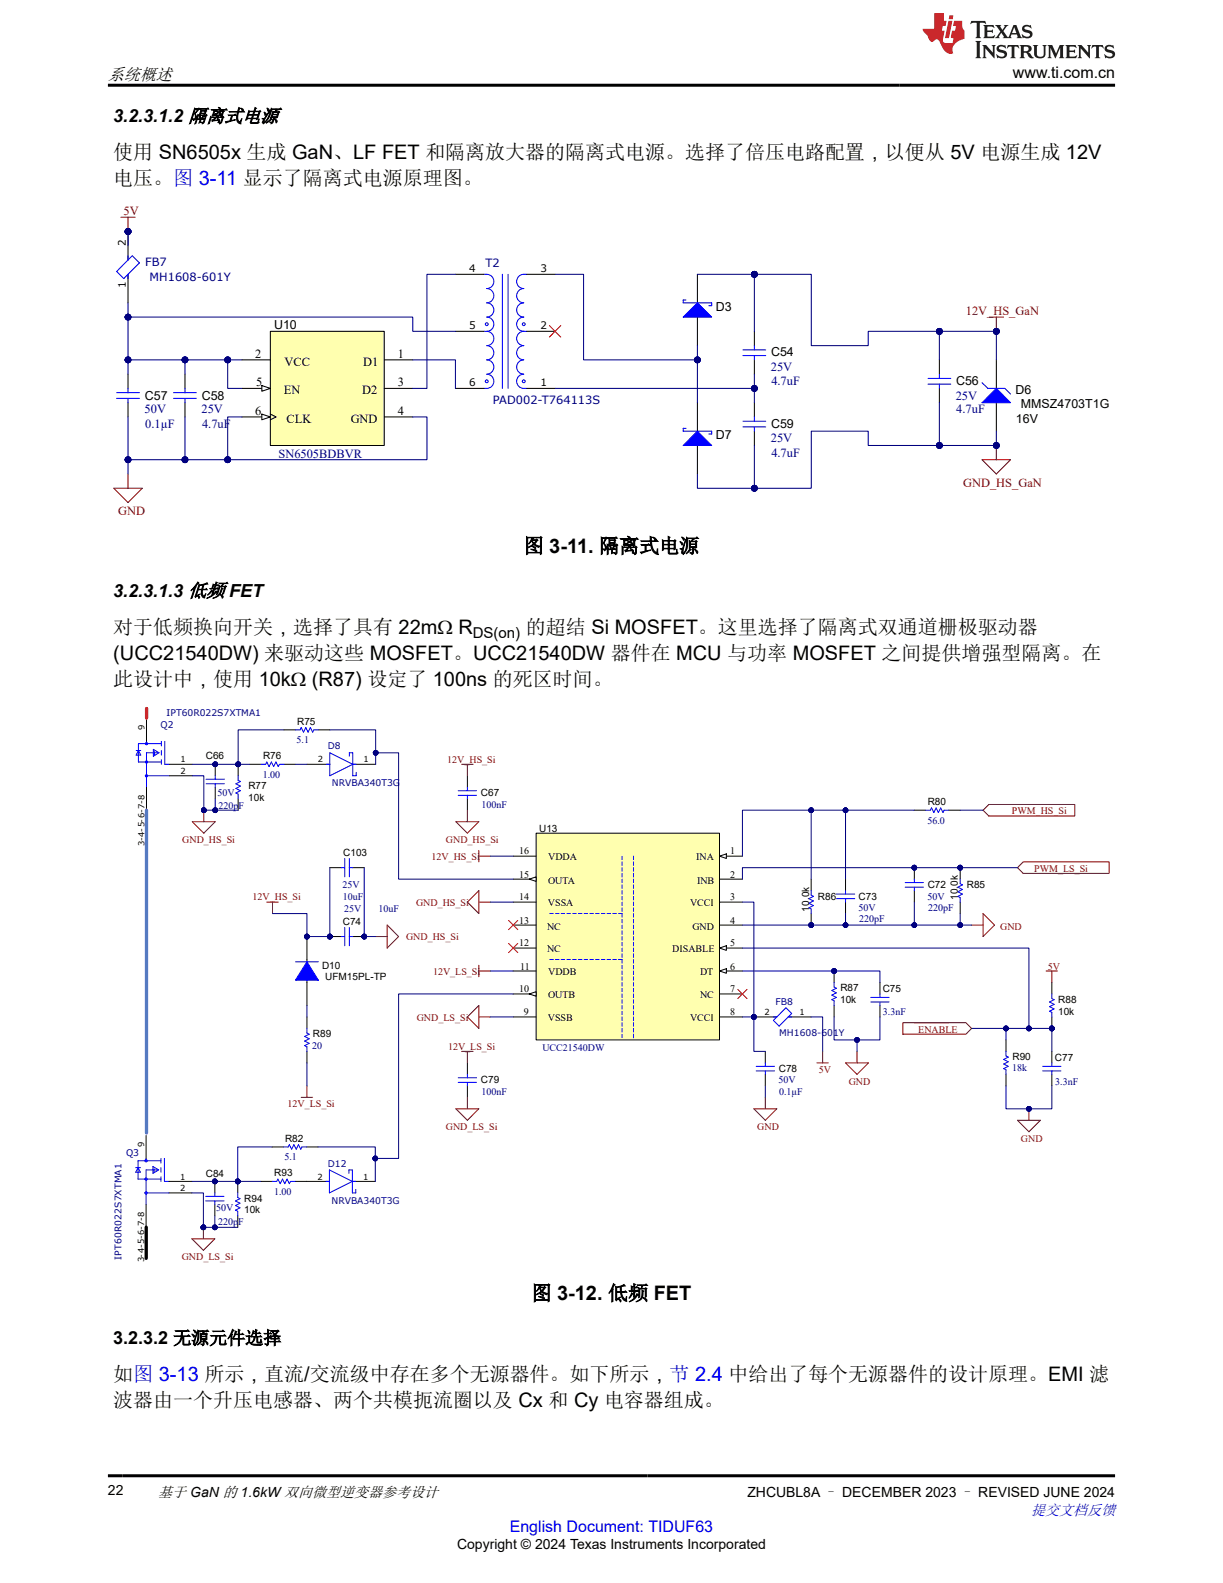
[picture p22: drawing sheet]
<svg xmlns="http://www.w3.org/2000/svg" width="216mm" height="279mm" viewBox="0 0 216 279" stroke-linecap="round" stroke-linejoin="round" font-family="sans-serif">
<defs><g id="words">
<g font-size="3.5">
<text x="20" y="28.2">使用 SN6505x 生成 GaN、LF FET 和隔离放大器的隔离式电源。选择了倍压电路配置，以便从 5V 电源生成 12V</text>
<text x="20" y="32.7">电压。图 3-11 显示了隔离式电源原理图。</text>
<text x="92.5" y="97.6">图 3-11. 隔离式电源</text>
<text x="20" y="111.9">对于低频换向开关，选择了具有 22mΩ R</text>
<text x="92.8" y="111.9">的超结 Si MOSFET。这里选择了隔离式双通道栅极驱动器</text>
<text x="20" y="116.5">(UCC21540DW) 来驱动这些 MOSFET。UCC21540DW 器件在 MCU 与功率 MOSFET 之间提供增强型隔离。在</text>
<text x="20" y="121.1">此设计中，使用 10kΩ (R87) 设定了 100ns 的死区时间。</text>
<text x="93.8" y="229.5">图 3-12. 低频 FET</text>
<text x="20" y="243.8">如图 3-13 所示，直流/交流级中存在多个无源器件。如下所示，节 2.4 中给出了每个无源器件的设计原理。EMI 滤</text>
<text x="20" y="248.4">波器由一个升压电感器、两个共模扼流圈以及 Cx 和 Cy 电容器组成。</text>
</g>
<g font-size="3.2">
<text x="20" y="21.6">3.2.3.1.2 隔离式电源</text>
<text x="20" y="105.3">3.2.3.1.3 低频 FET</text>
<text x="20" y="237.2">3.2.3.2 无源元件选择</text>
</g>
<text font-size="3" x="19" y="14.1">系统概述</text>
<text font-size="2.8" x="178.8" y="13.8">www.ti.com.cn</text>
<text font-size="2.8" fill="#00f" x="90" y="270.4">English Document: TIDUF63</text>
<g font-size="2.6">
<text x="83.5" y="112.6">DS(on)</text>
<text x="27.9" y="264.2">基于 GaN 的 1.6kW双向微型逆变器参考设计</text>
</g>
<text font-size="2.6" fill="#00f" x="182" y="267.4">提交文档反馈</text>
<g font-size="2.5">
<text x="19" y="263.9">22</text>
<text x="131.9" y="264.2">ZHCUBL8A – DECEMBER 2023 – REVISED JUNE 2024</text>
<text x="80.7" y="273.5">Copyright © 2024 Texas Instruments Incorporated</text>
</g>
<g font-size="2.2" fill="#7f0000">
<text x="21.8" y="38">5V</text>
<text x="170.5" y="55.6">12V_HS_GaN</text>
<text x="170" y="85.9">GND_HS_GaN</text>
<text x="20.9" y="90.8">GND</text>
</g>
<g font-size="2.2">
<text x="48.4" y="58.1">U10</text>
<text x="126.4" y="54.8">D3</text>
<text x="45" y="63.3">2</text>
<text x="50.2" y="64.5">VCC</text>
<text x="64.1" y="64.5">D1</text>
<text x="70.2" y="63.3">1</text>
<text x="136.1" y="62.9">C54</text>
<text x="25.6" y="70.6">C57</text>
<text x="35.6" y="70.6">C58</text>
<text x="45.2" y="68.2">5</text>
<text x="50.1" y="69.5">EN</text>
<text x="63.9" y="69.5">D2</text>
<text x="70.2" y="68.2">3</text>
<text x="168.8" y="68">C56</text>
<text x="179.3" y="69.5">D6</text>
<text x="45" y="73.3">6</text>
<text x="50.6" y="74.6">CLK</text>
<text x="61.9" y="74.6">GND</text>
<text x="70.2" y="73.3">4</text>
<text x="126.4" y="77.5">D7</text>
<text x="136.1" y="75.5">C59</text>
<text x="179.3" y="74.6">16V</text>
<text x="180.2" y="72">MMSZ4703T1G</text>
</g>
<g font-size="2.2" fill="#00007f">
<text x="136.1" y="65.4">25V</text>
<text x="136.2" y="68">4.7uF</text>
<text x="168.7" y="70.6">25V</text>
<text x="25.5" y="72.9">50V</text>
<text x="25.6" y="75.5">0.1µF</text>
<text x="35.6" y="72.9">25V</text>
<text x="35.7" y="75.5">4.7uF</text>
<text x="168.8" y="72.9">4.7uF</text>
<text x="49.2" y="80.8">SN6505BDBVR</text>
<text x="136.1" y="78.1">25V</text>
<text x="136.2" y="80.6">4.7uF</text>
</g>
<g font-size="2" fill="#00007f">
<text x="25.6" y="47">FB7</text>
<text x="85.7" y="47.2">T2</text>
<text x="26.4" y="49.5">MH1608-601Y</text>
<text x="87" y="71.3">PAD002-T764113S</text>
</g>
<g font-size="1.8">
<text x="22.2" y="43.4" transform="rotate(-90 22.2 43.4)">2</text>
<text x="22.2" y="50.9" transform="rotate(-90 22.2 50.9)">1</text>
<text x="82.9" y="48.1">4</text>
<text x="95.4" y="48.1">3</text>
<text x="82.9" y="58.1">5</text>
<text x="95.4" y="58.1">2</text>
<text x="82.9" y="68.2">6</text>
<text x="95.4" y="68.2">1</text>
<text x="52.5" y="128">R75</text>
<text x="36.3" y="134">C66</text>
<text x="46.4" y="134">R76</text>
<text x="43.8" y="141.3">10k</text>
<text x="43.9" y="139.3">R77</text>
<text x="84.9" y="140.5">C67</text>
<text x="163.8" y="142.1">R80</text>
<text x="95.2" y="146.8">U13</text>
<text x="60.6" y="151.1">C103</text>
<text x="91.7" y="150.8">16</text>
<text x="91.7" y="154.9">15</text>
<text x="96.8" y="156">OUTA</text>
<text x="96.8" y="151.8">VDDA</text>
<text x="122.9" y="151.8">INA</text>
<text x="123" y="156">INB</text>
<text x="128.9" y="154.9">2</text>
<text x="128.9" y="150.8">1</text>
<text x="91.7" y="158.9">14</text>
<text x="96.7" y="159.9">VSSA</text>
<text x="121.8" y="159.9">VCCI</text>
<text x="128.9" y="158.9">3</text>
<text x="142.8" y="160.9" transform="rotate(-90 142.8 160.9)">10.0k</text>
<text x="144.4" y="158.8">R86</text>
<text x="151.6" y="158.8">C73</text>
<text x="163.8" y="156.7">C72</text>
<text x="169.1" y="158.8" transform="rotate(-90 169.1 158.8)">10.0k</text>
<text x="170.7" y="156.7">R85</text>
<text x="60.5" y="163.2">C74</text>
<text x="91.7" y="167">12</text>
<text x="91.7" y="163">13</text>
<text x="96.6" y="164.1">NC</text>
<text x="122.2" y="164.1">GND</text>
<text x="128.9" y="167">5</text>
<text x="128.9" y="163">4</text>
<text x="56.9" y="171">D10</text>
<text x="57.4" y="172.9">UFM15PL-TP</text>
<text x="91.8" y="171.1">11</text>
<text x="96.6" y="168">NC</text>
<text x="96.8" y="172.2">VDDB</text>
<text x="118.7" y="168">DISABLE</text>
<text x="123.6" y="172.2">DT</text>
<text x="128.9" y="171.1">6</text>
<text x="91.7" y="175.1">10</text>
<text x="92.5" y="179.2">9</text>
<text x="96.7" y="176.1">OUTB</text>
<text x="123.6" y="176.1">NC</text>
<text x="128.9" y="175.1">7</text>
<text x="128.9" y="179.2">8</text>
<text x="148.3" y="177">10k</text>
<text x="148.3" y="174.9">R87</text>
<text x="155.8" y="175.1">C75</text>
<text x="186.8" y="179.1">10k</text>
<text x="186.8" y="177">R88</text>
<text x="55.2" y="183">R89</text>
<text x="96.7" y="180.2">VSSB</text>
<text x="121.8" y="180.2">VCCI</text>
<text x="84.9" y="191.1">C79</text>
<text x="137.5" y="189.2">C78</text>
<text x="178.7" y="187.2">R90</text>
<text x="186.2" y="187.3">C77</text>
<text x="50.3" y="201.6">R82</text>
<text x="36.3" y="207.7">C84</text>
<text x="48.4" y="207.6">R93</text>
<text x="43.1" y="214.1">10k</text>
<text x="43.1" y="212.2">R94</text>
</g>
<g font-size="1.8" fill="#00007f">
<text x="52.3" y="131.1">5.1</text>
<text x="46.4" y="137.3">1.00</text>
<text x="38.4" y="140.4">50V</text>
<text x="38.6" y="142.7">220pF</text>
<text x="85" y="142.6">100nF</text>
<text x="163.7" y="145.4">56.0</text>
<text x="60.5" y="156.7">25V</text>
<text x="60.5" y="158.8">10uF</text>
<text x="60.8" y="161">25V</text>
<text x="66.8" y="161">10uF</text>
<text x="151.5" y="160.8">50V</text>
<text x="163.7" y="158.8">50V</text>
<text x="163.8" y="160.8">220pF</text>
<text x="151.6" y="162.7">220pF</text>
<text x="155.9" y="179.2">3.3nF</text>
<text x="55.1" y="185.1">20</text>
<text x="95.7" y="185.5">UCC21540DW</text>
<text x="137.4" y="191.1">50V</text>
<text x="178.7" y="189.1">18k</text>
<text x="186.3" y="191.4">3.3nF</text>
<text x="85" y="193.2">100nF</text>
<text x="137.5" y="193.2">0.1µF</text>
<text x="50.2" y="204.8">5.1</text>
<text x="38.2" y="213.7">50V</text>
<text x="48.4" y="210.8">1.00</text>
<text x="38.5" y="216.3">220pF</text>
</g>
<g font-size="1.8" fill="#7f0000">
<text x="79" y="134.6">12V_HS_Si</text>
<text x="178.6" y="143.8">PWM_HS_Si</text>
<text x="32.2" y="148.8">GND_HS_Si</text>
<text x="78.7" y="148.8">GND_HS_Si</text>
<text x="76.2" y="151.8">12V_HS_Si</text>
<text x="182.6" y="153.9">PWM_LS_Si</text>
<text x="44.6" y="158.9">12V_HS_Si</text>
<text x="73.4" y="159.9">GND_HS_Si</text>
<text x="71.7" y="166">GND_HS_Si</text>
<text x="176.6" y="164.1">GND</text>
<text x="76.5" y="172.2">12V_LS_Si</text>
<text x="185" y="171.1">5V</text>
<text x="73.6" y="180.2">GND_LS_Si</text>
<text x="79.1" y="185.2">12V_LS_Si</text>
<text x="162.1" y="182.3">ENABLE</text>
<text x="144.6" y="189.4">5V</text>
<text x="149.8" y="191.4">GND</text>
<text x="50.8" y="195.4">12V_LS_Si</text>
<text x="78.7" y="199.5">GND_LS_Si</text>
<text x="133.7" y="199.5">GND</text>
<text x="180.2" y="201.6">GND</text>
<text x="32.1" y="222.5">GND_LS_Si</text>
</g>
<g font-size="1.6" fill="#00007f">
<text x="28.3" y="128.5">Q2</text>
<text x="29.4" y="126.4">IPT60R022S7XTMA1</text>
<text x="57.9" y="132.3">D8</text>
<text x="58.6" y="138.8">NRVBA340T3G</text>
<text x="136.9" y="177.3">FB8</text>
<text x="137.6" y="182.9">MH1608-601Y</text>
<text x="22.3" y="204.1">Q3</text>
<text x="57.9" y="206">D12</text>
<text x="58.5" y="212.5">NRVBA340T3G</text>
<text x="21.5" y="222.4" transform="rotate(-90 21.5 222.4)">IPT60R022S7XTMA1</text>
</g>
<g font-size="1.5">
<text x="25.5" y="128.8" transform="rotate(-90 25.5 128.8)">9</text>
<text x="31.9" y="134.5">1</text>
<text x="31.9" y="136.5">2</text>
<text x="56.1" y="134.5">2</text>
<text x="64.2" y="134.5">1</text>
<text x="25.5" y="149.3" transform="rotate(-90 25.5 149.3)">3-4-5-6-7-8</text>
<text x="135" y="179.2">2</text>
<text x="141.1" y="179.2">1</text>
<text x="25.4" y="202.5" transform="rotate(-90 25.4 202.5)">9</text>
<text x="31.8" y="208.2">1</text>
<text x="56" y="208.2">2</text>
<text x="64.1" y="208.2">1</text>
<text x="31.8" y="210.2">2</text>
<text x="25.4" y="222.8" transform="rotate(-90 25.4 222.8)">3-4-5-6-7-8</text>
</g>
</g></defs>
<path d="M174.6 56h2.5M175.9 56v2.5" fill="none" stroke="#7f0000" stroke-width=".18"/>
<circle cx="175.9" cy="58.5" r=".5" fill="#00007f"/>
<circle cx="175.9" cy="58.5" r=".5" fill="none" stroke="#00007f" stroke-width=".18"/>
<path d="M175.9 78.6v2.5M173.4 81.1h5l-2.5 2.6z" fill="none" stroke="#7f0000" stroke-width=".18"/>
<circle cx="175.9" cy="78.6" r=".5" fill="#00007f"/>
<circle cx="175.9" cy="78.6" r=".5" fill="none" stroke="#00007f" stroke-width=".18"/>
<g fill="none" stroke="#00f" stroke-width=".18">
<path d="M85.4 48.4a1.3 1.3 0 0 1 1.7 1 1.3 1.3 0 0 1-1.2 1.5 1.26 1.26 0 0 1 1.3 1.3 1.26 1.26 0 0 1-1.3 1.3 1.26 1.26 0 0 1 1.3 1.2 1.26 1.26 0 0 1-1.3 1.3 1.26 1.26 0 0 1 1.3 1.2 1.26 1.26 0 0 1-1.3 1.3M85.4 58.5h.5M85.9 58.5a1.26 1.26 0 0 1 1.3 1.2 1.26 1.26 0 0 1-1.3 1.3 1.26 1.26 0 0 1 1.3 1.3 1.26 1.26 0 0 1-1.3 1.2 1.26 1.26 0 0 1 1.3 1.3 1.26 1.26 0 0 1-1.3 1.2 1.3 1.3 0 0 1 1.3 1.6 1.3 1.3 0 0 1-1.8 1M88.7 48.4v20.2M89.7 48.4v20.2M92.5 58.5a1.26 1.26 0 0 0-1.3 1.2 1.26 1.26 0 0 0 1.3 1.3 1.26 1.26 0 0 0-1.3 1.3 1.26 1.26 0 0 0 1.3 1.2 1.26 1.26 0 0 0-1.3 1.3 1.26 1.26 0 0 0 1.3 1.2 1.3 1.3 0 0 0-1.3 1.6 1.3 1.3 0 0 0 1.8 1M92.5 58.5h.5M93 48.4a1.3 1.3 0 0 0-1.8 1 1.3 1.3 0 0 0 1.3 1.5 1.26 1.26 0 0 0-1.3 1.3 1.26 1.26 0 0 0 1.3 1.3 1.26 1.26 0 0 0-1.3 1.2 1.26 1.26 0 0 0 1.3 1.3 1.26 1.26 0 0 0-1.3 1.2 1.26 1.26 0 0 0 1.3 1.3"/>
<circle cx="85.9" cy="57.2" r=".25"/>
<circle cx="92.5" cy="57.2" r=".25"/>
<circle cx="85.9" cy="67.3" r=".25"/>
<circle cx="92.5" cy="67.3" r=".25"/>
</g>
<path d="M80.4 58.5h5M80.4 48.4h5M93 58.5h5M93 48.4h5M80.4 68.6h5M93 68.6h5" fill="none" stroke="#000" stroke-width=".18"/>
<path d="M21.3 38.3h2.6M22.6 38.3v2.6" fill="none" stroke="#7f0000" stroke-width=".18"/>
<circle cx="22.6" cy="40.9" r=".51" fill="#00007f"/>
<circle cx="22.6" cy="40.9" r=".51" fill="none" stroke="#00007f" stroke-width=".18"/>
<path d="M20.1 86.2h5l-2.5 2.5zM22.6 83.7v2.5" fill="none" stroke="#7f0000" stroke-width=".18"/>
<path d="M97 57.5l2 2M99 57.5l-2 2" fill="none" stroke="#f00" stroke-width=".18"/>
<circle cx="22.6" cy="40.9" r=".51" fill="#00007f"/>
<circle cx="22.6" cy="40.9" r=".51" fill="none" stroke="#00007f" stroke-width=".18"/>
<path d="M22.6 40.9v5M22.6 48.4v5.1" fill="none" stroke="#000" stroke-width=".18"/>
<circle cx="22.6" cy="40.9" r=".51" fill="#00007f"/>
<circle cx="22.6" cy="40.9" r=".51" fill="none" stroke="#00007f" stroke-width=".18"/>
<path d="M22.6 45.1v.8M22.6 48.4v.8M23.3 45.1l1.3 1.3-2.8 2.8-1.2-1.3z" fill="none" stroke="#00f" stroke-width=".18"/>
<path d="M47.7 58.5h20.1v20.1h-20.1z" fill-rule="evenodd" fill="#ffffaf"/>
<path d="M47.7 58.5h20.1v20.1h-20.1zM42.7 63.5h5M42.7 68.6h5M67.8 63.5h5.1M67.8 68.6h5.1M67.8 73.6h5.1" fill="none" stroke="#000" stroke-width=".18"/>
<path d="M46.2 68.1l1.5 .5-1.5 .5z" fill="#f8fcff"/>
<path d="M42.7 73.6h5M46.2 68.1l1.5 .5-1.5 .5z" fill="none" stroke="#000" stroke-width=".18"/>
<path d="M46.2 73.1l1.5 .5-1.5 .5z" fill="#f8fcff"/>
<path d="M123.1 48.4v5.1M123.1 56v5M22.6 66v2.6M22.6 71.1v2.5M32.7 66v2.6M32.7 71.1v2.5M46.2 73.1l1.5 .5-1.5 .5zM47.7 73.1l1 .5-1 .5" fill="none" stroke="#000" stroke-width=".18"/>
<path d="M20.6 69.3h4M20.6 70.3h4M22.6 68.6v.7M22.6 70.3v.8M30.6 69.3h4.1M30.6 70.3h4.1M32.7 68.6v.7M32.7 70.3v.8" fill="none" stroke="#00f" stroke-width=".18"/>
<path d="M123.1 53.5l2.5 2.5h-5z" fill="#00f"/>
<path d="M121.1 53h-.5v.5h5v.5h-.5M123.1 53.5l2.5 2.5h-5z" fill="none" stroke="#00f" stroke-width=".18"/>
<path d="M123.1 71.1v5M123.1 78.6v5.1" fill="none" stroke="#000" stroke-width=".18"/>
<path d="M123.1 76.1l2.5 2.5h-5z" fill="#00f"/>
<g fill="none" stroke="#00f" stroke-width=".18">
<path d="M121.1 75.6h-.5v.5h5v.5h-.5M123.1 76.1l2.5 2.5h-5zM131.2 74.3h4M131.2 75.3h4M131.2 61.8h4M131.2 62.8h4M133.2 61v.8M133.2 62.8v.7M133.2 73.6v.7M133.2 75.3v.8M163.8 66.8h4M163.8 67.8h4"/>
<path d="M165.8 66v.8M165.8 67.8v.8"/>
</g>
<path d="M133.2 58.5v2.5M133.2 63.5v2.5M133.2 71.1v2.5M133.2 76.1v2.5M165.8 63.5v2.5M165.8 68.6v2.5M175.9 63.5v5.1M175.9 71.1v5" fill="none" stroke="#000" stroke-width=".18"/>
<path d="M175.9 68.6l2.5 2.5h-5z" fill="#00f"/>
<path d="M173.4 67.5l1 1.1h3l1 1M175.9 68.6l2.5 2.5h-5z" fill="none" stroke="#00f" stroke-width=".18"/>
<path d="M22.6 56h50.3v2.5h7.5" fill="none" stroke="#00007f" stroke-width=".18"/>
<circle cx="22.6" cy="56" r=".5" fill="#00007f"/>
<g fill="none" stroke="#00007f" stroke-width=".18">
<path d="M32.7 73.6v7.5h-10.1"/>
<circle cx="22.6" cy="56" r=".5"/>
</g>
<circle cx="32.7" cy="81.1" r=".5" fill="#00007f"/>
<circle cx="32.7" cy="81.1" r=".5" fill="none" stroke="#00007f" stroke-width=".18"/>
<circle cx="22.6" cy="81.1" r=".5" fill="#00007f"/>
<g fill="none" stroke="#00007f" stroke-width=".18">
<path d="M32.7 63.5v2.5"/>
<circle cx="22.6" cy="81.1" r=".5"/>
</g>
<circle cx="32.7" cy="63.5" r=".5" fill="#00007f"/>
<g fill="none" stroke="#00007f" stroke-width=".18">
<path d="M40.2 63.5v5.1h2.5"/>
<circle cx="32.7" cy="63.5" r=".5"/>
</g>
<circle cx="40.2" cy="63.5" r=".5" fill="#00007f"/>
<g fill="none" stroke="#00007f" stroke-width=".18">
<path d="M98 68.6h35.2"/>
<circle cx="40.2" cy="63.5" r=".5"/>
</g>
<circle cx="133.2" cy="68.6" r=".5" fill="#00007f"/>
<g fill="none" stroke="#00007f" stroke-width=".18">
<path d="M42.7 73.6h-2.5v7.5"/>
<circle cx="133.2" cy="68.6" r=".5"/>
</g>
<circle cx="40.2" cy="81.1" r=".5" fill="#00007f"/>
<g fill="none" stroke="#00007f" stroke-width=".18">
<path d="M123.1 48.4h10.1"/>
<circle cx="40.2" cy="81.1" r=".5"/>
</g>
<circle cx="133.2" cy="48.4" r=".5" fill="#00007f"/>
<g fill="none" stroke="#00007f" stroke-width=".18">
<path d="M98 48.4h5v15.1h20.1"/>
<circle cx="133.2" cy="48.4" r=".5"/>
</g>
<circle cx="123.1" cy="63.5" r=".5" fill="#00007f"/>
<g fill="none" stroke="#00007f" stroke-width=".18">
<path d="M80.4 48.4h-5v20.2h-2.5M165.8 58.5v5"/>
<circle cx="123.1" cy="63.5" r=".5"/>
</g>
<circle cx="165.8" cy="58.5" r=".51" fill="#00007f"/>
<g fill="none" stroke="#00007f" stroke-width=".18">
<path d="M133.2 48.4v10.1"/>
<circle cx="165.8" cy="58.5" r=".51"/>
</g>
<circle cx="133.2" cy="48.4" r=".5" fill="#00007f"/>
<g fill="none" stroke="#00007f" stroke-width=".18">
<path d="M123.1 83.7v2.5h10.1"/>
<circle cx="133.2" cy="48.4" r=".5"/>
</g>
<circle cx="133.2" cy="86.2" r=".5" fill="#00007f"/>
<g fill="none" stroke="#00007f" stroke-width=".18">
<path d="M175.9 76.1v2.5h-10.1"/>
<circle cx="133.2" cy="86.2" r=".5"/>
</g>
<circle cx="175.9" cy="78.6" r=".5" fill="#00007f"/>
<circle cx="175.9" cy="78.6" r=".5" fill="none" stroke="#00007f" stroke-width=".18"/>
<circle cx="165.8" cy="78.6" r=".5" fill="#00007f"/>
<g fill="none" stroke="#00007f" stroke-width=".18">
<path d="M22.6 40.9v2.5"/>
<circle cx="165.8" cy="78.6" r=".5"/>
</g>
<circle cx="22.6" cy="40.9" r=".51" fill="#00007f"/>
<g fill="none" stroke="#00007f" stroke-width=".18">
<path d="M22.6 63.5h20.1M72.9 63.5h7.5v5.1"/>
<circle cx="22.6" cy="40.9" r=".51"/>
</g>
<circle cx="40.2" cy="63.5" r=".5" fill="#00007f"/>
<circle cx="40.2" cy="63.5" r=".5" fill="none" stroke="#00007f" stroke-width=".18"/>
<circle cx="32.7" cy="63.5" r=".5" fill="#00007f"/>
<circle cx="32.7" cy="63.5" r=".5" fill="none" stroke="#00007f" stroke-width=".18"/>
<circle cx="22.6" cy="63.5" r=".5" fill="#00007f"/>
<g fill="none" stroke="#00007f" stroke-width=".18">
<path d="M72.9 73.6h2.5v7.5h-42.7"/>
<circle cx="22.6" cy="63.5" r=".5"/>
</g>
<circle cx="32.7" cy="81.1" r=".5" fill="#00007f"/>
<circle cx="32.7" cy="81.1" r=".5" fill="none" stroke="#00007f" stroke-width=".18"/>
<circle cx="40.2" cy="81.1" r=".5" fill="#00007f"/>
<g fill="none" stroke="#00007f" stroke-width=".18">
<path d="M22.6 73.6v10.1"/>
<circle cx="40.2" cy="81.1" r=".5"/>
</g>
<circle cx="22.6" cy="81.1" r=".5" fill="#00007f"/>
<g fill="none" stroke="#00007f" stroke-width=".18">
<path d="M22.6 53.5v12.5"/>
<circle cx="22.6" cy="81.1" r=".5"/>
</g>
<circle cx="22.6" cy="56" r=".5" fill="#00007f"/>
<circle cx="22.6" cy="56" r=".5" fill="none" stroke="#00007f" stroke-width=".18"/>
<circle cx="22.6" cy="63.5" r=".5" fill="#00007f"/>
<g fill="none" stroke="#00007f" stroke-width=".18">
<path d="M123.1 61v10.1"/>
<circle cx="22.6" cy="63.5" r=".5"/>
</g>
<circle cx="123.1" cy="63.5" r=".5" fill="#00007f"/>
<g fill="none" stroke="#00007f" stroke-width=".18">
<path d="M133.2 66v5.1"/>
<circle cx="123.1" cy="63.5" r=".5"/>
</g>
<circle cx="133.2" cy="68.6" r=".5" fill="#00007f"/>
<g fill="none" stroke="#00007f" stroke-width=".18">
<path d="M133.2 48.4h10v12.6h10.1v-2.5h22.6v5"/>
<circle cx="133.2" cy="68.6" r=".5"/>
</g>
<circle cx="175.9" cy="58.5" r=".5" fill="#00007f"/>
<circle cx="175.9" cy="58.5" r=".5" fill="none" stroke="#00007f" stroke-width=".18"/>
<circle cx="165.8" cy="58.5" r=".51" fill="#00007f"/>
<circle cx="165.8" cy="58.5" r=".51" fill="none" stroke="#00007f" stroke-width=".18"/>
<circle cx="133.2" cy="48.4" r=".5" fill="#00007f"/>
<g fill="none" stroke="#00007f" stroke-width=".18">
<path d="M165.8 71.1v7.5h-12.5v-2.5h-10.1v10.1h-10v-7.6"/>
<circle cx="133.2" cy="48.4" r=".5"/>
</g>
<circle cx="133.2" cy="86.2" r=".5" fill="#00007f"/>
<circle cx="133.2" cy="86.2" r=".5" fill="none" stroke="#00007f" stroke-width=".18"/>
<circle cx="165.8" cy="78.6" r=".5" fill="#00007f"/>
<circle cx="165.8" cy="78.6" r=".5" fill="none" stroke="#00007f" stroke-width=".18"/>
<circle cx="175.9" cy="58.5" r=".5" fill="#00007f"/>
<circle cx="175.9" cy="58.5" r=".5" fill="none" stroke="#00007f" stroke-width=".18"/>
<circle cx="175.9" cy="78.6" r=".5" fill="#00007f"/>
<circle cx="175.9" cy="78.6" r=".5" fill="none" stroke="#00007f" stroke-width=".18"/>
<circle cx="22.6" cy="40.9" r=".51" fill="#00007f"/>
<circle cx="22.6" cy="40.9" r=".51" fill="none" stroke="#00007f" stroke-width=".18"/>
<circle cx="22.6" cy="40.9" r=".51" fill="#00007f"/>
<circle cx="22.6" cy="40.9" r=".51" fill="none" stroke="#00007f" stroke-width=".18"/>
<circle cx="22.6" cy="56" r=".5" fill="#00007f"/>
<circle cx="22.6" cy="56" r=".5" fill="none" stroke="#00007f" stroke-width=".18"/>
<circle cx="32.7" cy="81.1" r=".5" fill="#00007f"/>
<circle cx="32.7" cy="81.1" r=".5" fill="none" stroke="#00007f" stroke-width=".18"/>
<circle cx="22.6" cy="81.1" r=".5" fill="#00007f"/>
<circle cx="22.6" cy="81.1" r=".5" fill="none" stroke="#00007f" stroke-width=".18"/>
<circle cx="32.7" cy="63.5" r=".5" fill="#00007f"/>
<circle cx="32.7" cy="63.5" r=".5" fill="none" stroke="#00007f" stroke-width=".18"/>
<circle cx="40.2" cy="63.5" r=".5" fill="#00007f"/>
<circle cx="40.2" cy="63.5" r=".5" fill="none" stroke="#00007f" stroke-width=".18"/>
<circle cx="133.2" cy="68.6" r=".5" fill="#00007f"/>
<circle cx="133.2" cy="68.6" r=".5" fill="none" stroke="#00007f" stroke-width=".18"/>
<circle cx="40.2" cy="81.1" r=".5" fill="#00007f"/>
<circle cx="40.2" cy="81.1" r=".5" fill="none" stroke="#00007f" stroke-width=".18"/>
<circle cx="133.2" cy="48.4" r=".5" fill="#00007f"/>
<circle cx="133.2" cy="48.4" r=".5" fill="none" stroke="#00007f" stroke-width=".18"/>
<circle cx="123.1" cy="63.5" r=".5" fill="#00007f"/>
<circle cx="123.1" cy="63.5" r=".5" fill="none" stroke="#00007f" stroke-width=".18"/>
<circle cx="165.8" cy="58.5" r=".51" fill="#00007f"/>
<circle cx="165.8" cy="58.5" r=".51" fill="none" stroke="#00007f" stroke-width=".18"/>
<circle cx="133.2" cy="48.4" r=".5" fill="#00007f"/>
<circle cx="133.2" cy="48.4" r=".5" fill="none" stroke="#00007f" stroke-width=".18"/>
<circle cx="133.2" cy="86.2" r=".5" fill="#00007f"/>
<circle cx="133.2" cy="86.2" r=".5" fill="none" stroke="#00007f" stroke-width=".18"/>
<circle cx="175.9" cy="78.6" r=".5" fill="#00007f"/>
<circle cx="175.9" cy="78.6" r=".5" fill="none" stroke="#00007f" stroke-width=".18"/>
<circle cx="165.8" cy="78.6" r=".5" fill="#00007f"/>
<circle cx="165.8" cy="78.6" r=".5" fill="none" stroke="#00007f" stroke-width=".18"/>
<circle cx="22.6" cy="40.9" r=".51" fill="#00007f"/>
<circle cx="22.6" cy="40.9" r=".51" fill="none" stroke="#00007f" stroke-width=".18"/>
<circle cx="40.2" cy="63.5" r=".5" fill="#00007f"/>
<circle cx="40.2" cy="63.5" r=".5" fill="none" stroke="#00007f" stroke-width=".18"/>
<circle cx="32.7" cy="63.5" r=".5" fill="#00007f"/>
<circle cx="32.7" cy="63.5" r=".5" fill="none" stroke="#00007f" stroke-width=".18"/>
<circle cx="22.6" cy="63.5" r=".5" fill="#00007f"/>
<circle cx="22.6" cy="63.5" r=".5" fill="none" stroke="#00007f" stroke-width=".18"/>
<circle cx="32.7" cy="81.1" r=".5" fill="#00007f"/>
<circle cx="32.7" cy="81.1" r=".5" fill="none" stroke="#00007f" stroke-width=".18"/>
<circle cx="40.2" cy="81.1" r=".5" fill="#00007f"/>
<circle cx="40.2" cy="81.1" r=".5" fill="none" stroke="#00007f" stroke-width=".18"/>
<circle cx="22.6" cy="81.1" r=".5" fill="#00007f"/>
<circle cx="22.6" cy="81.1" r=".5" fill="none" stroke="#00007f" stroke-width=".18"/>
<circle cx="22.6" cy="56" r=".5" fill="#00007f"/>
<circle cx="22.6" cy="56" r=".5" fill="none" stroke="#00007f" stroke-width=".18"/>
<circle cx="22.6" cy="63.5" r=".5" fill="#00007f"/>
<circle cx="22.6" cy="63.5" r=".5" fill="none" stroke="#00007f" stroke-width=".18"/>
<circle cx="123.1" cy="63.5" r=".5" fill="#00007f"/>
<circle cx="123.1" cy="63.5" r=".5" fill="none" stroke="#00007f" stroke-width=".18"/>
<circle cx="133.2" cy="68.6" r=".5" fill="#00007f"/>
<circle cx="133.2" cy="68.6" r=".5" fill="none" stroke="#00007f" stroke-width=".18"/>
<circle cx="175.9" cy="58.5" r=".5" fill="#00007f"/>
<circle cx="175.9" cy="58.5" r=".5" fill="none" stroke="#00007f" stroke-width=".18"/>
<circle cx="165.8" cy="58.5" r=".51" fill="#00007f"/>
<circle cx="165.8" cy="58.5" r=".51" fill="none" stroke="#00007f" stroke-width=".18"/>
<circle cx="133.2" cy="48.4" r=".5" fill="#00007f"/>
<circle cx="133.2" cy="48.4" r=".5" fill="none" stroke="#00007f" stroke-width=".18"/>
<circle cx="133.2" cy="86.2" r=".5" fill="#00007f"/>
<circle cx="133.2" cy="86.2" r=".5" fill="none" stroke="#00007f" stroke-width=".18"/>
<circle cx="165.8" cy="78.6" r=".5" fill="#00007f"/>
<circle cx="165.8" cy="78.6" r=".5" fill="none" stroke="#00007f" stroke-width=".18"/>
<path d="M94.6 147.1h32.4v36.4h-32.4z" fill-rule="evenodd" fill="#ffffaf"/>
<path d="M94.6 147.1h32.4v36.4h-32.4zM127 159.2h4.1M127 163.3h4.1M127 167.3h4.1" fill="none" stroke="#000" stroke-width=".18"/>
<path d="M127 167.3l1.2-.4v.8z" fill="#f8fcff"/>
<path d="M127 167.3l1.2-.4v.8zM127 171.4h4.1" fill="none" stroke="#000" stroke-width=".18"/>
<path d="M127 171.4l1.2-.4v.8z" fill="#f8fcff"/>
<path d="M90.6 175.4h4M90.6 179.5h4M127 171.4l1.2-.4v.8zM127 175.4h4.1M127 179.5h4.1" fill="none" stroke="#000" stroke-width=".18"/>
<path d="M93.4 175.4l1.2-.4v.8z" fill="#f8fcff"/>
<path d="M90.6 159.2h4M90.6 155.2h4M90.6 171.4h4M90.6 167.3h4M90.6 163.3h4M93.4 175.4l1.2-.4v.8z" fill="none" stroke="#000" stroke-width=".18"/>
<path d="M93.4 155.2l1.2-.4v.8z" fill="#f8fcff"/>
<path d="M90.6 151.1h4M93.4 155.2l1.2-.4v.8zM127 151.1h4.1" fill="none" stroke="#000" stroke-width=".18"/>
<g fill="none" stroke="#00f" stroke-width=".18">
<path d="M109.8 151.1v.6M109.8 152.1v.7M109.8 153.1v.7M109.8 154.2v.6M109.8 155.2v.6M109.8 156.2v.6M109.8 157.2v.6M109.8 158.2v.6M109.8 159.2v.7M111.8 151.1v.6M111.8 152.1v.7M111.8 153.1v.7"/>
<path d="M111.8 154.2v.6M111.8 155.2v.6M111.8 156.2v.6M111.8 157.2v.6M111.8 158.2v.6M111.8 159.2v.7M97 161.2h.7M97 169.4h.7M98.1 161.2h.6M98.1 169.4h.6M99.1 161.2h.6M99.1 169.4h.6"/>
<path d="M100.1 161.2h.6M100.1 169.4h.6M101.1 161.2h.6M101.1 169.4h.6M102.1 161.2h.6M102.1 169.4h.6M103.1 161.2h.6M103.1 169.4h.6M104.1 161.2h.7M104.1 169.4h.7M105.1 161.2h.7M105.1 169.4h.7"/>
<path d="M106.2 161.2h.6M106.2 169.4h.6M107.2 161.2h.6M107.2 169.4h.6M108.2 161.2h.6M108.2 169.4h.6M109.2 161.2h.6v.7M109.2 169.4h.6v.6M109.8 160.2v.7M109.8 162.3v.6M109.8 163.3v.6M109.8 164.3v.6"/>
<path d="M109.8 165.3v.6M109.8 166.3v.6M109.8 167.3v.7M109.8 168.3v.7M109.8 170.4v.6M109.8 171.4v.6M109.8 172.4v.6M109.8 173.4v.6M109.8 174.4v.7M109.8 175.4v.7M109.8 176.4v.7M109.8 177.5v.6"/>
<path d="M109.8 178.5v.6M109.8 179.5v.6M111.8 160.2v.7M111.8 161.2v.7M111.8 162.3v.6M111.8 163.3v.6M111.8 164.3v.6M111.8 165.3v.6M111.8 166.3v.6M111.8 167.3v.7M111.8 168.3v.7M111.8 169.4v.6"/>
<path d="M111.8 170.4v.6M111.8 171.4v.6M111.8 172.4v.6M111.8 173.4v.6M111.8 174.4v.7M111.8 175.4v.7M111.8 176.4v.7M111.8 177.5v.6M111.8 178.5v.6M111.8 179.5v.6M109.8 180.5v.6M109.8 181.5v.6"/>
<path d="M109.8 182.5v.7M111.8 180.5v.6M111.8 181.5v.6M111.8 182.5v.7"/>
</g>
<path d="M127 151.1l1.2-.4v.8z" fill="#f8fcff"/>
<path d="M25.9 126.8v4M25.9 139v4M29.9 134.9h4M29.9 136.9h4M127 151.1l1.2-.4v.8zM127 155.2h4.1M25.8 200.4v4.1M25.8 212.6v4M29.8 208.5h4.1M29.8 210.5h4.1" fill="none" stroke="#000" stroke-width=".18"/>
<g fill="none" stroke="#00f" stroke-width=".18">
<path d="M24 132.5h.9M24.4 132.5l.5 .8h-.9zM25.9 136.9h4M25.9 130.8v.5M27.1 132.3l1 .6-1 .6zM27.3 132.7v.6M27.9 132.9h-2v6.1M28.5 130.8v.9M28.5 132.5v.8M28.5 134.1v.8M28.5 131.3h-4.1v3.2h4.1M29.1 130.8v4.1h.8"/>
<path d="M24 206.1h.8M24.4 206.1l.4 .8h-.8zM25.8 210.5h4M25.8 204.5v.4M27 205.9l1 .6-1 .6zM27.2 206.3v.6M27.8 206.5h-2v6.1M28.4 204.5v.8M28.4 206.1v.8M28.4 207.7v.8M28.4 204.9h-4v3.2h4M29 204.5v4h.8"/>
<circle cx="25.9" cy="136.9" r=".2"/>
<circle cx="25.9" cy="134.5" r=".2"/>
<circle cx="25.9" cy="131.2" r=".2"/>
<circle cx="25.8" cy="204.9" r=".2"/>
<circle cx="25.8" cy="210.5" r=".2"/>
<circle cx="25.8" cy="208.1" r=".2"/>
</g>
<path d="M89.8 162.5l1.6 1.6M89.8 166.5l1.6 1.6M91.4 162.5l-1.6 1.6M91.4 166.5l-1.6 1.6" fill="none" stroke="#f00" stroke-width=".18"/>
<path d="M33.9 145h4.1l-2 2.1zM36 143v2M84.5 150.1v2M84.5 157.2v4l-2-2zM84.5 151.1h2M84.5 159.2h2M84.5 170.4v2M84.5 177.5v4l-2-2zM84.5 171.4h2M84.5 179.5h2" fill="none" stroke="#7f0000" stroke-width=".18"/>
<circle cx="36" cy="143" r=".41" fill="#00007f"/>
<circle cx="36" cy="143" r=".41" fill="none" stroke="#00007f" stroke-width=".18"/>
<path d="M33.9 218.7h4l-2 2zM35.9 216.6v2.1" fill="none" stroke="#7f0000" stroke-width=".18"/>
<circle cx="35.9" cy="216.6" r=".4" fill="#00007f"/>
<circle cx="35.9" cy="216.6" r=".4" fill="none" stroke="#00007f" stroke-width=".18"/>
<path d="M54.2 134.9h4M62.3 134.9h4M54.1 208.5h4.1M62.2 208.5h4.1" fill="none" stroke="#000" stroke-width=".18"/>
<path d="M57.6 134.9h.6M58.2 132.9l4.1 2-4.1 2zM61.7 133.5v-.6h.6v4h.6v-.6M62.3 134.9h.6M57.5 208.5h.7M58.2 206.5l4 2-4 2zM61.6 207.1v-.6h.6v4h.6v-.6M62.2 208.5h.6" fill="none" stroke="#00f" stroke-width=".18"/>
<circle cx="42" cy="208.5" r=".4" fill="#00007f"/>
<circle cx="42" cy="208.5" r=".4" fill="none" stroke="#00007f" stroke-width=".18"/>
<path d="M42 208.5v2" fill="none" stroke="#000" stroke-width=".18"/>
<circle cx="42" cy="208.5" r=".4" fill="#00007f"/>
<circle cx="42" cy="208.5" r=".4" fill="none" stroke="#00007f" stroke-width=".18"/>
<path d="M42 214.6v2" fill="none" stroke="#000" stroke-width=".18"/>
<path d="M42 210.5v.9l.4 .2-.8 .4 .8 .4-.8 .4 .8 .4-.8 .4 .4 .2v.8" fill="none" stroke="#00f" stroke-width=".18"/>
<circle cx="42" cy="134.9" r=".4" fill="#00007f"/>
<circle cx="42" cy="134.9" r=".4" fill="none" stroke="#00007f" stroke-width=".18"/>
<path d="M42 134.9v2" fill="none" stroke="#000" stroke-width=".18"/>
<circle cx="42" cy="134.9" r=".4" fill="#00007f"/>
<circle cx="42" cy="134.9" r=".4" fill="none" stroke="#00007f" stroke-width=".18"/>
<path d="M42 141v2" fill="none" stroke="#000" stroke-width=".18"/>
<path d="M42 136.9v.8l.4 .2-.8 .4 .8 .5-.8 .4 .8 .4-.8 .4 .4 .2v.8" fill="none" stroke="#00f" stroke-width=".18"/>
<circle cx="147.2" cy="171.4" r=".4" fill="#00007f"/>
<circle cx="147.2" cy="171.4" r=".4" fill="none" stroke="#00007f" stroke-width=".18"/>
<path d="M147.2 171.4v2" fill="none" stroke="#000" stroke-width=".18"/>
<circle cx="147.2" cy="171.4" r=".4" fill="#00007f"/>
<circle cx="147.2" cy="171.4" r=".4" fill="none" stroke="#00007f" stroke-width=".18"/>
<path d="M82.5 136.9v2.1M82.5 141v2M161.4 143h2M167.5 143h2M147.2 177.5v2M155.3 173.4v2M155.3 177.5v2M82.5 187.6v2M82.5 191.7v2" fill="none" stroke="#000" stroke-width=".18"/>
<g fill="none" stroke="#00f" stroke-width=".18">
<path d="M80.9 139.6h3.2M82.5 139v.6M80.9 140.4h3.2M82.5 140.4v.6M163.4 143h.8l.2-.4 .5 .8 .4-.8 .4 .8 .4-.8 .4 .8 .2-.4h.8M147.2 173.4v.8l.4 .2-.8 .4 .8 .4-.8 .4 .8 .4-.8 .4 .4 .2v.9M153.7 176h3.3M153.7 176.9h3.3M155.3 175.4v.6M155.3 176.9v.6M80.9 191h3.2M80.9 190.2h3.2"/>
<path d="M82.5 189.6v.6M82.5 191v.7"/>
</g>
<path d="M81.5 134.9h2M82.5 134.9v2M80.5 145h4l-2 2.1zM82.5 143v2M171.5 163.3h2M173.5 161.2l2.1 2.1-2.1 2zM80.5 195.7h4l-2 2zM81.5 185.6h2M82.5 185.6v2M82.5 193.7v2M149.3 187.6h4l-2 2zM151.3 185.6v2" fill="none" stroke="#7f0000" stroke-width=".18"/>
<path d="M130.2 174.6l1.7 1.6M131.9 174.6l-1.7 1.6" fill="none" stroke="#f00" stroke-width=".18"/>
<circle cx="161.4" cy="153.1" r=".41" fill="#00007f"/>
<circle cx="161.4" cy="153.1" r=".41" fill="none" stroke="#00007f" stroke-width=".18"/>
<path d="M161.4 153.1v2.1" fill="none" stroke="#000" stroke-width=".18"/>
<circle cx="161.4" cy="153.1" r=".41" fill="#00007f"/>
<circle cx="161.4" cy="153.1" r=".41" fill="none" stroke="#00007f" stroke-width=".18"/>
<path d="M161.4 157.2v2" fill="none" stroke="#000" stroke-width=".18"/>
<path d="M159.8 155.8h3.2M159.8 156.6h3.2M161.4 155.2v.6M161.4 156.6v.6" fill="none" stroke="#00f" stroke-width=".18"/>
<circle cx="185.7" cy="181.5" r=".41" fill="#00007f"/>
<circle cx="185.7" cy="181.5" r=".41" fill="none" stroke="#00007f" stroke-width=".18"/>
<path d="M185.7 173.4v2M185.7 179.5v2" fill="none" stroke="#000" stroke-width=".18"/>
<circle cx="185.7" cy="181.5" r=".41" fill="#00007f"/>
<circle cx="185.7" cy="181.5" r=".41" fill="none" stroke="#00007f" stroke-width=".18"/>
<path d="M185.7 175.4v.8l.4 .2-.8 .5 .8 .4-.8 .4 .8 .4-.8 .4 .4 .2v.8M184.1 188.2h3.2M184.1 189h3.2M185.7 187.6v.6M185.7 189v.6" fill="none" stroke="#00f" stroke-width=".18"/>
<path d="M185.7 185.6v2M185.7 189.6v2.1" fill="none" stroke="#000" stroke-width=".18"/>
<path d="M184.7 171.4h2M185.7 171.4v2M179.6 197.7h4.1l-2.1 2.1zM181.6 195.7v2" fill="none" stroke="#7f0000" stroke-width=".18"/>
<circle cx="181.6" cy="195.7" r=".4" fill="#00007f"/>
<circle cx="181.6" cy="195.7" r=".4" fill="none" stroke="#00007f" stroke-width=".18"/>
<path d="M159.4 180.5h11.1l1 1-1 1h-11.1z" fill-rule="evenodd" fill="#fff"/>
<path d="M159.4 180.5h11.1l1 1-1 1h-11.1zM161.4 180.5h6.1" fill="none" stroke="#7f0000" stroke-width=".18"/>
<path d="M173.5 143l1.1-1h15.1v2h-15.1z" fill-rule="evenodd" fill="#fff"/>
<path d="M173.5 143l1.1-1h15.1v2h-15.1z" fill="none" stroke="#7f0000" stroke-width=".18"/>
<path d="M180.6 152.1h15.2v2.1h-15.2l-1-1.1z" fill-rule="evenodd" fill="#fff"/>
<path d="M47.1 159.2h2M48.1 159.2v2M180.6 152.1h15.2v2.1h-15.2l-1-1.1zM66.3 165.3h2M68.3 163.3l2.1 2-2.1 2zM53.2 193.7h2M54.2 191.7v2M133.1 195.7h4l-2 2zM135.1 193.7v2" fill="none" stroke="#7f0000" stroke-width=".18"/>
<circle cx="169.5" cy="153.1" r=".41" fill="#00007f"/>
<circle cx="169.5" cy="153.1" r=".41" fill="none" stroke="#00007f" stroke-width=".18"/>
<path d="M169.5 153.1v2.1" fill="none" stroke="#000" stroke-width=".18"/>
<circle cx="169.5" cy="153.1" r=".41" fill="#00007f"/>
<circle cx="169.5" cy="153.1" r=".41" fill="none" stroke="#00007f" stroke-width=".18"/>
<path d="M149.3 155.2v2M149.3 159.2v2M169.5 159.2v2" fill="none" stroke="#000" stroke-width=".18"/>
<path d="M147.6 157.8h3.3M147.6 158.6h3.3M149.3 157.2v.6M149.3 158.6v.6M169.5 155.2v.8l.4 .2-.8 .4 .8 .4-.8 .4 .8 .4-.8 .4 .4 .2v.8" fill="none" stroke="#00f" stroke-width=".18"/>
<circle cx="143.2" cy="163.3" r=".4" fill="#00007f"/>
<circle cx="143.2" cy="163.3" r=".4" fill="none" stroke="#00007f" stroke-width=".18"/>
<path d="M143.2 155.2v2M143.2 161.2v2.1" fill="none" stroke="#000" stroke-width=".18"/>
<circle cx="143.2" cy="163.3" r=".4" fill="#00007f"/>
<circle cx="143.2" cy="163.3" r=".4" fill="none" stroke="#00007f" stroke-width=".18"/>
<path d="M143.2 157.2v.8l.4 .2-.8 .4 .8 .4-.8 .4 .8 .4-.8 .4 .4 .2v.8M177.6 185.6v.8l.4 .2-.8 .4 .8 .4-.8 .4 .8 .4-.8 .4 .4 .2v.8" fill="none" stroke="#00f" stroke-width=".18"/>
<path d="M177.6 183.5v2.1M177.6 189.6v2.1" fill="none" stroke="#000" stroke-width=".18"/>
<path d="M144.2 187.6h2M145.2 185.6v2" fill="none" stroke="#7f0000" stroke-width=".18"/>
<circle cx="38" cy="134.9" r=".41" fill="#00007f"/>
<circle cx="38" cy="134.9" r=".41" fill="none" stroke="#00007f" stroke-width=".18"/>
<path d="M38 134.9v2" fill="none" stroke="#000" stroke-width=".18"/>
<circle cx="38" cy="134.9" r=".41" fill="#00007f"/>
<circle cx="38" cy="134.9" r=".41" fill="none" stroke="#00007f" stroke-width=".18"/>
<path d="M38 139v2" fill="none" stroke="#000" stroke-width=".18"/>
<path d="M36.4 137.5h3.2M36.4 138.3h3.2M38 136.9v.6M38 138.3v.7" fill="none" stroke="#00f" stroke-width=".18"/>
<circle cx="37.9" cy="208.5" r=".41" fill="#00007f"/>
<circle cx="37.9" cy="208.5" r=".41" fill="none" stroke="#00007f" stroke-width=".18"/>
<path d="M37.9 208.5v2" fill="none" stroke="#000" stroke-width=".18"/>
<circle cx="37.9" cy="208.5" r=".41" fill="#00007f"/>
<circle cx="37.9" cy="208.5" r=".41" fill="none" stroke="#00007f" stroke-width=".18"/>
<path d="M37.9 212.6v2" fill="none" stroke="#000" stroke-width=".18"/>
<path d="M36.3 211.2h3.2M36.3 212h3.2M37.9 210.5v.7M37.9 212v.6" fill="none" stroke="#00f" stroke-width=".18"/>
<circle cx="133.1" cy="179.5" r=".4" fill="#00007f"/>
<circle cx="133.1" cy="179.5" r=".4" fill="none" stroke="#00007f" stroke-width=".18"/>
<path d="M133.1 179.5h4M139.1 179.5h4.1" fill="none" stroke="#000" stroke-width=".18"/>
<circle cx="133.1" cy="179.5" r=".4" fill="#00007f"/>
<circle cx="133.1" cy="179.5" r=".4" fill="none" stroke="#00007f" stroke-width=".18"/>
<path d="M136.5 179.5h.6M138.7 177.9l1.1 1-2.3 2.2-1-1zM139.1 179.5h.7" fill="none" stroke="#00f" stroke-width=".18"/>
<circle cx="54.2" cy="165.3" r=".4" fill="#00007f"/>
<circle cx="54.2" cy="165.3" r=".4" fill="none" stroke="#00007f" stroke-width=".18"/>
<path d="M54.2 165.3v4.1M54.2 173.4v4.1" fill="none" stroke="#000" stroke-width=".18"/>
<circle cx="54.2" cy="165.3" r=".4" fill="#00007f"/>
<circle cx="54.2" cy="165.3" r=".4" fill="none" stroke="#00007f" stroke-width=".18"/>
<path d="M54.2 169.4v4" fill="none" stroke="#000" stroke-width=".18"/>
<path d="M54.2 169.8l2 3.2h-4z" fill="#00f"/>
<path d="M46.1 134.9h.8l.2-.4 .4 .8 .4-.8 .4 .8 .4-.8 .4 .8 .2-.4h.8M52.2 169.8h4M54.2 169.8l2 3.2h-4zM54.2 181.5v.8l.4 .2-.8 .4 .8 .4-.8 .4 .8 .5-.8 .4 .4 .2v.8M133.5 188.2h3.2M133.5 189h3.2M135.1 187.6v.6M135.1 189v.6M48 208.5h.9l.2-.4 .4 .8 .4-.8 .4 .8 .4-.8 .4 .8 .2-.4h.8" fill="none" stroke="#00f" stroke-width=".18"/>
<path d="M44.1 134.9h2M50.1 134.9h2.1M54.2 179.5v2M54.2 185.6v2M135.1 185.6v2M135.1 189.6v2.1M46 208.5h2M52.1 208.5h2" fill="none" stroke="#000" stroke-width=".18"/>
<path d="M33.9 210.6h2v6" fill="none" stroke="#00007f" stroke-width=".18"/>
<circle cx="35.9" cy="216.6" r=".4" fill="#00007f"/>
<g fill="none" stroke="#00007f" stroke-width=".18">
<path d="M33.9 136.9h2.1v6.1"/>
<circle cx="35.9" cy="216.6" r=".4"/>
</g>
<circle cx="36" cy="143" r=".41" fill="#00007f"/>
<g fill="none" stroke="#00007f" stroke-width=".18">
<path d="M50.1 128.8h-8.1v6.1h2.1M52.2 134.9h2"/>
<circle cx="36" cy="143" r=".41"/>
</g>
<circle cx="42" cy="134.9" r=".4" fill="#00007f"/>
<g fill="none" stroke="#00007f" stroke-width=".18">
<path d="M58.2 128.8h8.1v6.1"/>
<circle cx="42" cy="134.9" r=".4"/>
</g>
<circle cx="66.3" cy="132.9" r=".4" fill="#00007f"/>
<g fill="none" stroke="#00007f" stroke-width=".18">
<path d="M33.9 134.9h8.1"/>
<circle cx="66.3" cy="132.9" r=".4"/>
</g>
<circle cx="38" cy="134.9" r=".41" fill="#00007f"/>
<circle cx="38" cy="134.9" r=".41" fill="none" stroke="#00007f" stroke-width=".18"/>
<circle cx="42" cy="134.9" r=".4" fill="#00007f"/>
<g fill="none" stroke="#00007f" stroke-width=".18">
<path d="M33.9 208.5h8.1"/>
<circle cx="42" cy="134.9" r=".4"/>
</g>
<circle cx="37.9" cy="208.5" r=".41" fill="#00007f"/>
<circle cx="37.9" cy="208.5" r=".41" fill="none" stroke="#00007f" stroke-width=".18"/>
<circle cx="42" cy="208.5" r=".4" fill="#00007f"/>
<g fill="none" stroke="#00007f" stroke-width=".18">
<path d="M66.3 132.9h4.1v22.3h20.2"/>
<circle cx="42" cy="208.5" r=".4"/>
</g>
<circle cx="66.3" cy="132.9" r=".4" fill="#00007f"/>
<g fill="none" stroke="#00007f" stroke-width=".18">
<path d="M90.6 175.4h-20.2v29.1h-4.1"/>
<circle cx="66.3" cy="132.9" r=".4"/>
</g>
<circle cx="66.3" cy="204.5" r=".41" fill="#00007f"/>
<g fill="none" stroke="#00007f" stroke-width=".18">
<path d="M86.5 159.2h4.1M86.5 151.1h4.1M86.5 171.4h4.1M86.5 179.5h4.1M35.9 216.6h6.1"/>
<circle cx="66.3" cy="204.5" r=".41"/>
</g>
<circle cx="35.9" cy="216.6" r=".4" fill="#00007f"/>
<circle cx="35.9" cy="216.6" r=".4" fill="none" stroke="#00007f" stroke-width=".18"/>
<circle cx="37.9" cy="216.6" r=".4" fill="#00007f"/>
<g fill="none" stroke="#00007f" stroke-width=".18">
<path d="M36 143h6"/>
<circle cx="37.9" cy="216.6" r=".4"/>
</g>
<circle cx="38" cy="143" r=".41" fill="#00007f"/>
<circle cx="38" cy="143" r=".41" fill="none" stroke="#00007f" stroke-width=".18"/>
<circle cx="36" cy="143" r=".41" fill="#00007f"/>
<g fill="none" stroke="#00007f" stroke-width=".18">
<path d="M147.2 179.5v4h8.1v-4"/>
<circle cx="36" cy="143" r=".41"/>
</g>
<circle cx="151.3" cy="183.5" r=".4" fill="#00007f"/>
<g fill="none" stroke="#00007f" stroke-width=".18">
<path d="M131.1 171.4h24.2v2"/>
<circle cx="151.3" cy="183.5" r=".4"/>
</g>
<circle cx="147.2" cy="171.4" r=".4" fill="#00007f"/>
<g fill="none" stroke="#00007f" stroke-width=".18">
<path d="M151.3 183.5v2.1"/>
<circle cx="147.2" cy="171.4" r=".4"/>
</g>
<circle cx="151.3" cy="183.5" r=".4" fill="#00007f"/>
<g fill="none" stroke="#00007f" stroke-width=".18">
<path d="M161.4 159.2v4.1"/>
<circle cx="151.3" cy="183.5" r=".4"/>
</g>
<circle cx="161.4" cy="163.3" r=".4" fill="#00007f"/>
<g fill="none" stroke="#00007f" stroke-width=".18">
<path d="M185.7 181.5h-8.1v2"/>
<circle cx="161.4" cy="163.3" r=".4"/>
</g>
<circle cx="177.6" cy="181.5" r=".41" fill="#00007f"/>
<circle cx="177.6" cy="181.5" r=".41" fill="none" stroke="#00007f" stroke-width=".18"/>
<circle cx="181.6" cy="181.5" r=".41" fill="#00007f"/>
<circle cx="181.6" cy="181.5" r=".41" fill="none" stroke="#00007f" stroke-width=".18"/>
<circle cx="185.7" cy="181.5" r=".41" fill="#00007f"/>
<g fill="none" stroke="#00007f" stroke-width=".18">
<path d="M185.7 181.5v4.1"/>
<circle cx="185.7" cy="181.5" r=".41"/>
</g>
<circle cx="185.7" cy="181.5" r=".41" fill="#00007f"/>
<g fill="none" stroke="#00007f" stroke-width=".18">
<path d="M177.6 191.7v4h8.1v-4"/>
<circle cx="185.7" cy="181.5" r=".41"/>
</g>
<circle cx="181.6" cy="195.7" r=".4" fill="#00007f"/>
<g fill="none" stroke="#00007f" stroke-width=".18">
<path d="M171.5 181.5h6.1"/>
<circle cx="181.6" cy="195.7" r=".4"/>
</g>
<circle cx="177.6" cy="181.5" r=".41" fill="#00007f"/>
<g fill="none" stroke="#00007f" stroke-width=".18">
<path d="M169.5 143h4M54.2 177.5v2M54.2 165.3h4M135.1 191.7v2"/>
<circle cx="177.6" cy="181.5" r=".41"/>
</g>
<circle cx="58.2" cy="165.3" r=".41" fill="#00007f"/>
<circle cx="58.2" cy="165.3" r=".41" fill="none" stroke="#00007f" stroke-width=".18"/>
<circle cx="54.2" cy="165.3" r=".4" fill="#00007f"/>
<g fill="none" stroke="#00007f" stroke-width=".18">
<path d="M48.1 161.2h6.1v4.1"/>
<circle cx="54.2" cy="165.3" r=".4"/>
</g>
<circle cx="54.2" cy="165.3" r=".4" fill="#00007f"/>
<g fill="none" stroke="#00007f" stroke-width=".18">
<path d="M64.3 165.3h2M54.2 187.6v4.1"/>
<circle cx="54.2" cy="165.3" r=".4"/>
</g>
<circle cx="64.3" cy="165.3" r=".4" fill="#00007f"/>
<g fill="none" stroke="#00007f" stroke-width=".18">
<path d="M48 202.4h-6v6.1h4"/>
<circle cx="64.3" cy="165.3" r=".4"/>
</g>
<path d="M25.9 143v57" fill="none" stroke="#4a85e8" stroke-width=".59"/>
<circle cx="42" cy="208.5" r=".4" fill="#00007f"/>
<g fill="none" stroke="#00007f" stroke-width=".18">
<path d="M56.1 202.4h10.2v6.1"/>
<circle cx="42" cy="208.5" r=".4"/>
</g>
<circle cx="66.3" cy="204.5" r=".41" fill="#00007f"/>
<g fill="none" stroke="#00007f" stroke-width=".18">
<path d="M131.1 163.3h40.4"/>
<circle cx="66.3" cy="204.5" r=".41"/>
</g>
<circle cx="169.5" cy="163.3" r=".4" fill="#00007f"/>
<circle cx="169.5" cy="163.3" r=".4" fill="none" stroke="#00007f" stroke-width=".18"/>
<circle cx="161.4" cy="163.3" r=".4" fill="#00007f"/>
<circle cx="161.4" cy="163.3" r=".4" fill="none" stroke="#00007f" stroke-width=".18"/>
<circle cx="149.3" cy="163.3" r=".41" fill="#00007f"/>
<circle cx="149.3" cy="163.3" r=".41" fill="none" stroke="#00007f" stroke-width=".18"/>
<circle cx="143.2" cy="163.3" r=".4" fill="#00007f"/>
<g fill="none" stroke="#00007f" stroke-width=".18">
<path d="M161.4 143h-30.3v8.1"/>
<circle cx="143.2" cy="163.3" r=".4"/>
</g>
<circle cx="149.3" cy="143" r=".41" fill="#00007f"/>
<circle cx="149.3" cy="143" r=".41" fill="none" stroke="#00007f" stroke-width=".18"/>
<circle cx="143.2" cy="143" r=".41" fill="#00007f"/>
<g fill="none" stroke="#00007f" stroke-width=".18">
<path d="M149.3 161.2v2.1"/>
<circle cx="143.2" cy="143" r=".41"/>
</g>
<circle cx="149.3" cy="163.3" r=".41" fill="#00007f"/>
<g fill="none" stroke="#00007f" stroke-width=".18">
<path d="M143.2 143v12.2"/>
<circle cx="149.3" cy="163.3" r=".41"/>
</g>
<circle cx="143.2" cy="143" r=".41" fill="#00007f"/>
<g fill="none" stroke="#00007f" stroke-width=".18">
<path d="M149.3 143v12.2"/>
<circle cx="143.2" cy="143" r=".41"/>
</g>
<circle cx="149.3" cy="143" r=".41" fill="#00007f"/>
<g fill="none" stroke="#00007f" stroke-width=".18">
<path d="M169.5 161.2v2.1"/>
<circle cx="149.3" cy="143" r=".41"/>
</g>
<circle cx="169.5" cy="163.3" r=".4" fill="#00007f"/>
<g fill="none" stroke="#00007f" stroke-width=".18">
<path d="M131.1 167.3h50.5v14.2"/>
<circle cx="169.5" cy="163.3" r=".4"/>
</g>
<circle cx="181.6" cy="181.5" r=".41" fill="#00007f"/>
<g fill="none" stroke="#00007f" stroke-width=".18">
<path d="M143.2 179.5h2v6.1M37.9 214.6v2"/>
<circle cx="181.6" cy="181.5" r=".41"/>
</g>
<circle cx="37.9" cy="216.6" r=".4" fill="#00007f"/>
<g fill="none" stroke="#00007f" stroke-width=".18">
<path d="M38 141v2"/>
<circle cx="37.9" cy="216.6" r=".4"/>
</g>
<circle cx="38" cy="143" r=".41" fill="#00007f"/>
<g fill="none" stroke="#00007f" stroke-width=".18">
<path d="M131.1 179.5h2v6.1h2"/>
<circle cx="38" cy="143" r=".41"/>
</g>
<circle cx="133.1" cy="179.5" r=".4" fill="#00007f"/>
<g fill="none" stroke="#00007f" stroke-width=".18">
<path d="M179.6 153.1h-48.5v2.1"/>
<circle cx="133.1" cy="179.5" r=".4"/>
</g>
<circle cx="169.5" cy="153.1" r=".41" fill="#00007f"/>
<circle cx="169.5" cy="153.1" r=".41" fill="none" stroke="#00007f" stroke-width=".18"/>
<circle cx="161.4" cy="153.1" r=".41" fill="#00007f"/>
<g fill="none" stroke="#00007f" stroke-width=".18">
<path d="M131.1 159.2h2v20.3"/>
<circle cx="161.4" cy="153.1" r=".41"/>
</g>
<circle cx="133.1" cy="179.5" r=".4" fill="#00007f"/>
<circle cx="133.1" cy="179.5" r=".4" fill="none" stroke="#00007f" stroke-width=".18"/>
<circle cx="64.3" cy="165.3" r=".4" fill="#00007f"/>
<circle cx="64.3" cy="165.3" r=".4" fill="none" stroke="#00007f" stroke-width=".18"/>
<circle cx="58.2" cy="165.3" r=".41" fill="#00007f"/>
<circle cx="58.2" cy="165.3" r=".41" fill="none" stroke="#00007f" stroke-width=".18"/>
<path d="M62.3 165.3h2" fill="none" stroke="#000" stroke-width=".18"/>
<circle cx="64.3" cy="165.3" r=".4" fill="#00007f"/>
<circle cx="64.3" cy="165.3" r=".4" fill="none" stroke="#00007f" stroke-width=".18"/>
<path d="M58.2 165.3h2.1" fill="none" stroke="#000" stroke-width=".18"/>
<circle cx="58.2" cy="165.3" r=".41" fill="#00007f"/>
<g fill="none" stroke="#00007f" stroke-width=".18">
<path d="M64.3 153.1v12.2"/>
<circle cx="58.2" cy="165.3" r=".41"/>
</g>
<path d="M60.3 153.1h.6M60.9 151.5v3.3M61.7 151.5v3.3M61.7 153.1h.6M60.3 165.3h.6M60.9 163.7v3.2M61.7 163.7v3.2M61.7 165.3h.6" fill="none" stroke="#00f" stroke-width=".18"/>
<path d="M58.2 153.1h2.1M62.3 153.1h2" fill="none" stroke="#000" stroke-width=".18"/>
<circle cx="64.3" cy="165.3" r=".4" fill="#00007f"/>
<g fill="none" stroke="#00007f" stroke-width=".18">
<path d="M58.2 153.1v12.2"/>
<circle cx="64.3" cy="165.3" r=".4"/>
</g>
<circle cx="58.2" cy="165.3" r=".41" fill="#00007f"/>
<circle cx="58.2" cy="165.3" r=".41" fill="none" stroke="#00007f" stroke-width=".18"/>
<path d="M50.1 128.8h2.1M56.2 128.8h2M48 202.4h2.1M54.1 202.4h2" fill="none" stroke="#000" stroke-width=".18"/>
<path d="M52.2 128.8h.8l.2-.4 .4 .8 .4-.8 .4 .8 .4-.8 .4 .8 .2-.4h.8M50.1 202.4h.8l.2-.4 .4 .8 .4-.8 .4 .8 .4-.8 .4 .8 .2-.4h.8" fill="none" stroke="#00f" stroke-width=".18"/>
<circle cx="36" cy="143" r=".41" fill="#00007f"/>
<circle cx="36" cy="143" r=".41" fill="none" stroke="#00007f" stroke-width=".18"/>
<circle cx="35.9" cy="216.6" r=".4" fill="#00007f"/>
<circle cx="35.9" cy="216.6" r=".4" fill="none" stroke="#00007f" stroke-width=".18"/>
<circle cx="42" cy="208.5" r=".4" fill="#00007f"/>
<circle cx="42" cy="208.5" r=".4" fill="none" stroke="#00007f" stroke-width=".18"/>
<circle cx="42" cy="134.9" r=".4" fill="#00007f"/>
<circle cx="42" cy="134.9" r=".4" fill="none" stroke="#00007f" stroke-width=".18"/>
<circle cx="147.2" cy="171.4" r=".4" fill="#00007f"/>
<circle cx="147.2" cy="171.4" r=".4" fill="none" stroke="#00007f" stroke-width=".18"/>
<circle cx="161.4" cy="153.1" r=".41" fill="#00007f"/>
<circle cx="161.4" cy="153.1" r=".41" fill="none" stroke="#00007f" stroke-width=".18"/>
<circle cx="185.7" cy="181.5" r=".41" fill="#00007f"/>
<circle cx="185.7" cy="181.5" r=".41" fill="none" stroke="#00007f" stroke-width=".18"/>
<circle cx="181.6" cy="195.7" r=".4" fill="#00007f"/>
<circle cx="181.6" cy="195.7" r=".4" fill="none" stroke="#00007f" stroke-width=".18"/>
<circle cx="169.5" cy="153.1" r=".41" fill="#00007f"/>
<circle cx="169.5" cy="153.1" r=".41" fill="none" stroke="#00007f" stroke-width=".18"/>
<circle cx="143.2" cy="163.3" r=".4" fill="#00007f"/>
<circle cx="143.2" cy="163.3" r=".4" fill="none" stroke="#00007f" stroke-width=".18"/>
<circle cx="38" cy="134.9" r=".41" fill="#00007f"/>
<circle cx="38" cy="134.9" r=".41" fill="none" stroke="#00007f" stroke-width=".18"/>
<circle cx="37.9" cy="208.5" r=".41" fill="#00007f"/>
<circle cx="37.9" cy="208.5" r=".41" fill="none" stroke="#00007f" stroke-width=".18"/>
<circle cx="133.1" cy="179.5" r=".4" fill="#00007f"/>
<circle cx="133.1" cy="179.5" r=".4" fill="none" stroke="#00007f" stroke-width=".18"/>
<circle cx="54.2" cy="165.3" r=".4" fill="#00007f"/>
<circle cx="54.2" cy="165.3" r=".4" fill="none" stroke="#00007f" stroke-width=".18"/>
<circle cx="35.9" cy="216.6" r=".4" fill="#00007f"/>
<circle cx="35.9" cy="216.6" r=".4" fill="none" stroke="#00007f" stroke-width=".18"/>
<circle cx="36" cy="143" r=".41" fill="#00007f"/>
<circle cx="36" cy="143" r=".41" fill="none" stroke="#00007f" stroke-width=".18"/>
<circle cx="42" cy="134.9" r=".4" fill="#00007f"/>
<circle cx="42" cy="134.9" r=".4" fill="none" stroke="#00007f" stroke-width=".18"/>
<circle cx="66.3" cy="132.9" r=".4" fill="#00007f"/>
<circle cx="66.3" cy="132.9" r=".4" fill="none" stroke="#00007f" stroke-width=".18"/>
<circle cx="38" cy="134.9" r=".41" fill="#00007f"/>
<circle cx="38" cy="134.9" r=".41" fill="none" stroke="#00007f" stroke-width=".18"/>
<circle cx="42" cy="134.9" r=".4" fill="#00007f"/>
<circle cx="42" cy="134.9" r=".4" fill="none" stroke="#00007f" stroke-width=".18"/>
<circle cx="37.9" cy="208.5" r=".41" fill="#00007f"/>
<circle cx="37.9" cy="208.5" r=".41" fill="none" stroke="#00007f" stroke-width=".18"/>
<circle cx="42" cy="208.5" r=".4" fill="#00007f"/>
<circle cx="42" cy="208.5" r=".4" fill="none" stroke="#00007f" stroke-width=".18"/>
<circle cx="66.3" cy="132.9" r=".4" fill="#00007f"/>
<circle cx="66.3" cy="132.9" r=".4" fill="none" stroke="#00007f" stroke-width=".18"/>
<circle cx="66.3" cy="204.5" r=".41" fill="#00007f"/>
<circle cx="66.3" cy="204.5" r=".41" fill="none" stroke="#00007f" stroke-width=".18"/>
<circle cx="35.9" cy="216.6" r=".4" fill="#00007f"/>
<circle cx="35.9" cy="216.6" r=".4" fill="none" stroke="#00007f" stroke-width=".18"/>
<circle cx="37.9" cy="216.6" r=".4" fill="#00007f"/>
<circle cx="37.9" cy="216.6" r=".4" fill="none" stroke="#00007f" stroke-width=".18"/>
<circle cx="38" cy="143" r=".41" fill="#00007f"/>
<circle cx="38" cy="143" r=".41" fill="none" stroke="#00007f" stroke-width=".18"/>
<circle cx="36" cy="143" r=".41" fill="#00007f"/>
<circle cx="36" cy="143" r=".41" fill="none" stroke="#00007f" stroke-width=".18"/>
<circle cx="151.3" cy="183.5" r=".4" fill="#00007f"/>
<circle cx="151.3" cy="183.5" r=".4" fill="none" stroke="#00007f" stroke-width=".18"/>
<circle cx="147.2" cy="171.4" r=".4" fill="#00007f"/>
<circle cx="147.2" cy="171.4" r=".4" fill="none" stroke="#00007f" stroke-width=".18"/>
<circle cx="151.3" cy="183.5" r=".4" fill="#00007f"/>
<circle cx="151.3" cy="183.5" r=".4" fill="none" stroke="#00007f" stroke-width=".18"/>
<circle cx="161.4" cy="163.3" r=".4" fill="#00007f"/>
<circle cx="161.4" cy="163.3" r=".4" fill="none" stroke="#00007f" stroke-width=".18"/>
<circle cx="177.6" cy="181.5" r=".41" fill="#00007f"/>
<circle cx="177.6" cy="181.5" r=".41" fill="none" stroke="#00007f" stroke-width=".18"/>
<circle cx="181.6" cy="181.5" r=".41" fill="#00007f"/>
<circle cx="181.6" cy="181.5" r=".41" fill="none" stroke="#00007f" stroke-width=".18"/>
<circle cx="185.7" cy="181.5" r=".41" fill="#00007f"/>
<circle cx="185.7" cy="181.5" r=".41" fill="none" stroke="#00007f" stroke-width=".18"/>
<circle cx="185.7" cy="181.5" r=".41" fill="#00007f"/>
<circle cx="185.7" cy="181.5" r=".41" fill="none" stroke="#00007f" stroke-width=".18"/>
<circle cx="181.6" cy="195.7" r=".4" fill="#00007f"/>
<circle cx="181.6" cy="195.7" r=".4" fill="none" stroke="#00007f" stroke-width=".18"/>
<circle cx="177.6" cy="181.5" r=".41" fill="#00007f"/>
<circle cx="177.6" cy="181.5" r=".41" fill="none" stroke="#00007f" stroke-width=".18"/>
<circle cx="58.2" cy="165.3" r=".41" fill="#00007f"/>
<circle cx="58.2" cy="165.3" r=".41" fill="none" stroke="#00007f" stroke-width=".18"/>
<circle cx="54.2" cy="165.3" r=".4" fill="#00007f"/>
<circle cx="54.2" cy="165.3" r=".4" fill="none" stroke="#00007f" stroke-width=".18"/>
<circle cx="54.2" cy="165.3" r=".4" fill="#00007f"/>
<circle cx="54.2" cy="165.3" r=".4" fill="none" stroke="#00007f" stroke-width=".18"/>
<circle cx="64.3" cy="165.3" r=".4" fill="#00007f"/>
<circle cx="64.3" cy="165.3" r=".4" fill="none" stroke="#00007f" stroke-width=".18"/>
<circle cx="42" cy="208.5" r=".4" fill="#00007f"/>
<circle cx="42" cy="208.5" r=".4" fill="none" stroke="#00007f" stroke-width=".18"/>
<circle cx="66.3" cy="204.5" r=".41" fill="#00007f"/>
<circle cx="66.3" cy="204.5" r=".41" fill="none" stroke="#00007f" stroke-width=".18"/>
<circle cx="169.5" cy="163.3" r=".4" fill="#00007f"/>
<circle cx="169.5" cy="163.3" r=".4" fill="none" stroke="#00007f" stroke-width=".18"/>
<circle cx="161.4" cy="163.3" r=".4" fill="#00007f"/>
<circle cx="161.4" cy="163.3" r=".4" fill="none" stroke="#00007f" stroke-width=".18"/>
<circle cx="149.3" cy="163.3" r=".41" fill="#00007f"/>
<circle cx="149.3" cy="163.3" r=".41" fill="none" stroke="#00007f" stroke-width=".18"/>
<circle cx="143.2" cy="163.3" r=".4" fill="#00007f"/>
<circle cx="143.2" cy="163.3" r=".4" fill="none" stroke="#00007f" stroke-width=".18"/>
<circle cx="149.3" cy="143" r=".41" fill="#00007f"/>
<circle cx="149.3" cy="143" r=".41" fill="none" stroke="#00007f" stroke-width=".18"/>
<circle cx="143.2" cy="143" r=".41" fill="#00007f"/>
<circle cx="143.2" cy="143" r=".41" fill="none" stroke="#00007f" stroke-width=".18"/>
<circle cx="149.3" cy="163.3" r=".41" fill="#00007f"/>
<circle cx="149.3" cy="163.3" r=".41" fill="none" stroke="#00007f" stroke-width=".18"/>
<circle cx="143.2" cy="143" r=".41" fill="#00007f"/>
<circle cx="143.2" cy="143" r=".41" fill="none" stroke="#00007f" stroke-width=".18"/>
<circle cx="149.3" cy="143" r=".41" fill="#00007f"/>
<circle cx="149.3" cy="143" r=".41" fill="none" stroke="#00007f" stroke-width=".18"/>
<circle cx="169.5" cy="163.3" r=".4" fill="#00007f"/>
<circle cx="169.5" cy="163.3" r=".4" fill="none" stroke="#00007f" stroke-width=".18"/>
<circle cx="181.6" cy="181.5" r=".41" fill="#00007f"/>
<circle cx="181.6" cy="181.5" r=".41" fill="none" stroke="#00007f" stroke-width=".18"/>
<circle cx="37.9" cy="216.6" r=".4" fill="#00007f"/>
<circle cx="37.9" cy="216.6" r=".4" fill="none" stroke="#00007f" stroke-width=".18"/>
<circle cx="38" cy="143" r=".41" fill="#00007f"/>
<circle cx="38" cy="143" r=".41" fill="none" stroke="#00007f" stroke-width=".18"/>
<circle cx="133.1" cy="179.5" r=".4" fill="#00007f"/>
<circle cx="133.1" cy="179.5" r=".4" fill="none" stroke="#00007f" stroke-width=".18"/>
<circle cx="169.5" cy="153.1" r=".41" fill="#00007f"/>
<circle cx="169.5" cy="153.1" r=".41" fill="none" stroke="#00007f" stroke-width=".18"/>
<circle cx="161.4" cy="153.1" r=".41" fill="#00007f"/>
<circle cx="161.4" cy="153.1" r=".41" fill="none" stroke="#00007f" stroke-width=".18"/>
<circle cx="133.1" cy="179.5" r=".4" fill="#00007f"/>
<circle cx="133.1" cy="179.5" r=".4" fill="none" stroke="#00007f" stroke-width=".18"/>
<circle cx="64.3" cy="165.3" r=".4" fill="#00007f"/>
<circle cx="64.3" cy="165.3" r=".4" fill="none" stroke="#00007f" stroke-width=".18"/>
<circle cx="58.2" cy="165.3" r=".41" fill="#00007f"/>
<circle cx="58.2" cy="165.3" r=".41" fill="none" stroke="#00007f" stroke-width=".18"/>
<circle cx="64.3" cy="165.3" r=".4" fill="#00007f"/>
<circle cx="64.3" cy="165.3" r=".4" fill="none" stroke="#00007f" stroke-width=".18"/>
<circle cx="58.2" cy="165.3" r=".41" fill="#00007f"/>
<circle cx="58.2" cy="165.3" r=".41" fill="none" stroke="#00007f" stroke-width=".18"/>
<path d="M25.8 216.6v5.5" fill="none" stroke="#000" stroke-width=".59"/>
<path d="M25.9 125.1v1.6" fill="none" stroke="#f00" stroke-width=".59"/>
<path d="M171.5 3.7l-.2 .6a.81 .81 0 0 1 1.1-.1v2.2l-.2 .3h1l-.2-.3v-2.2a.81 .81 0 0 1 1.1 .1l-.2-.6zM173.6 4.4l.2 .4v1.6l-.2 .3h1.9l.1-.5a1.17 1.17 0 0 1-1.3 .2v-.7h.6l.4 .1v-.6l-.4 .2h-.6v-.6l.2-.1a1 1 0 0 1 1 .3l-.1-.6zM175.7 4.4l.9 1.2-1 1.1h.9l-.2-.2 .5-.7 .4 .7-.2 .2h1.6l-.2-.2 .2-.4h.9l.1 .4-.1 .2h.9l-.2-.3-.8-2h-.5l-.9 2.2-.9-1.1 .9-1.1h-.8l.2 .2-.4 .7-.4-.7 .2-.2zM179 4.8l.4 1h-.7zM180.7 4.6a.65 .65 0 0 0-.2 .7 .65 .65 0 0 0 .6 .4l.6 .2 .1 .2a.79 .79 0 0 1-.7 .4 .79 .79 0 0 1-.7-.5l.1 .7 .2-.1a.93 .93 0 0 0 1.1 .1 .93 .93 0 0 0 .4-.9 1.46 1.46 0 0 0-1.2-.6l-.1-.4a1.09 1.09 0 0 1 1.2 .2l-.2-.6-.1 .1-.5-.1zM172.2 7.2l.2 .4v2.3l-.2 .4h1l-.2-.4v-2.3l.2-.4zM173.4 7.9l.2 .4v1.6l-.2 .4h.8l-.3-.4 .1-1.4 1.6 1.8v-2l.2-.4h-.7l.1 .3 .1 1.1-1.2-1.4zM176.2 8.1a.65 .65 0 0 0-.2 .7 .65 .65 0 0 0 .6 .4l.6 .2 .1 .3a.79 .79 0 0 1-.7 .3 .79 .79 0 0 1-.7-.5l.1 .8 .2-.1a.93 .93 0 0 0 1.1 0 .93 .93 0 0 0 .4-.9 1.46 1.46 0 0 0-1.2-.6l-.1-.4a1.09 1.09 0 0 1 1.2 .2l-.1-.6-.2 .1-.5-.1zM177.9 7.9l-.1 .7a.63 .63 0 0 1 .8-.4v1.7l-.3 .4h1l-.2-.4v-1.7a.81 .81 0 0 1 .9 .3l-.2-.6zM180 7.9l.2 .4v1.6l-.2 .4h1l-.2-.2-.1-.8h.3a.87 .87 0 0 1 .6 .7 .64 .64 0 0 0 .9 .2l-.2-.1-.5-.7-.3-.2a.61 .61 0 0 0 .6-.6 .61 .61 0 0 0-.5-.6zM180.8 8.3l.1-.1a.47 .47 0 0 1 .5 .1 .47 .47 0 0 1 .1 .5l-.1 .2h-.7zM182.3 7.9l.2 .3a2.27 2.27 0 0 0 .4 1.9 1.04 1.04 0 0 0 1.7-.6v-1.3l.2-.3h-.8l.2 .4v1.2a.6 .6 0 0 1-.6 .5 .6 .6 0 0 1-.6-.5v-1.2l.3-.4zM184.9 7.9l.2 .4v1.6l-.2 .4h.8l-.3-.4v-1.5l.9 1.9 .9-1.9v1.5l-.3 .4h1l-.2-.4v-1.6l.2-.4h-.8l-.7 1.6-.6-1.6zM188.1 7.9l.2 .4v1.6l-.2 .4h1.9l.1-.6a1.17 1.17 0 0 1-1.3 .3v-.8h.6l.4 .2v-.7l-.4 .2h-.6v-.5l.2-.2a1.01 1.01 0 0 1 1 .3l-.1-.6zM190.2 7.9l.3 .4v1.6l-.3 .4h.8l-.2-.4v-1.4l1.6 1.8v-2l.2-.4h-.7l.2 .3v1.1l-1.2-1.4zM192.8 7.9l-.1 .7a.63 .63 0 0 1 .8-.4v1.7l-.3 .4h1l-.2-.4v-1.7a.81 .81 0 0 1 .9 .3l-.2-.6zM195.2 8.1a.65 .65 0 0 0-.2 .7 .65 .65 0 0 0 .6 .4l.6 .2 .2 .3a.79 .79 0 0 1-.7 .3 .79 .79 0 0 1-.7-.5l.1 .8 .2-.1a.93 .93 0 0 0 1 0 .93 .93 0 0 0 .5-.9 1.46 1.46 0 0 0-1.3-.6v-.4a1.09 1.09 0 0 1 1.2 .2l-.2-.6-.2 .1-.5-.1z" fill="#231f20"/>
<path d="M164.9 2.3v2.8h-2l.1 .4 .8 .9a.95 .95 0 0 0 1 .9 .59 .59 0 0 1 .5-.3 .59 .59 0 0 1 .5 .3l.4 .8a1.73 1.73 0 0 0 2 1.3 1.76 1.76 0 0 1 1.1-2.2l1-.4-.1-1.4a1.59 1.59 0 0 1-.3-1.7h-1.5l-.2 .9h.6l-.2 .8h-.5l-.2 1v.3h.4l-.1 .9h-.7a.73 .73 0 0 1-1-.6l.3-1.6h-.5l.1-.8h.5l.2-.9h-.5v-1.4zM167.4 3.7l-.6 3h.7l.6-3zM167.6 2.7l-.1 .7h.7l.1-.7z" fill="#ed1c24"/>
<path d="M19 15h177.8M19 260.5h177.8" fill="none" stroke="#000" stroke-width=".53"/>
<use href="#words"/>
</svg>
